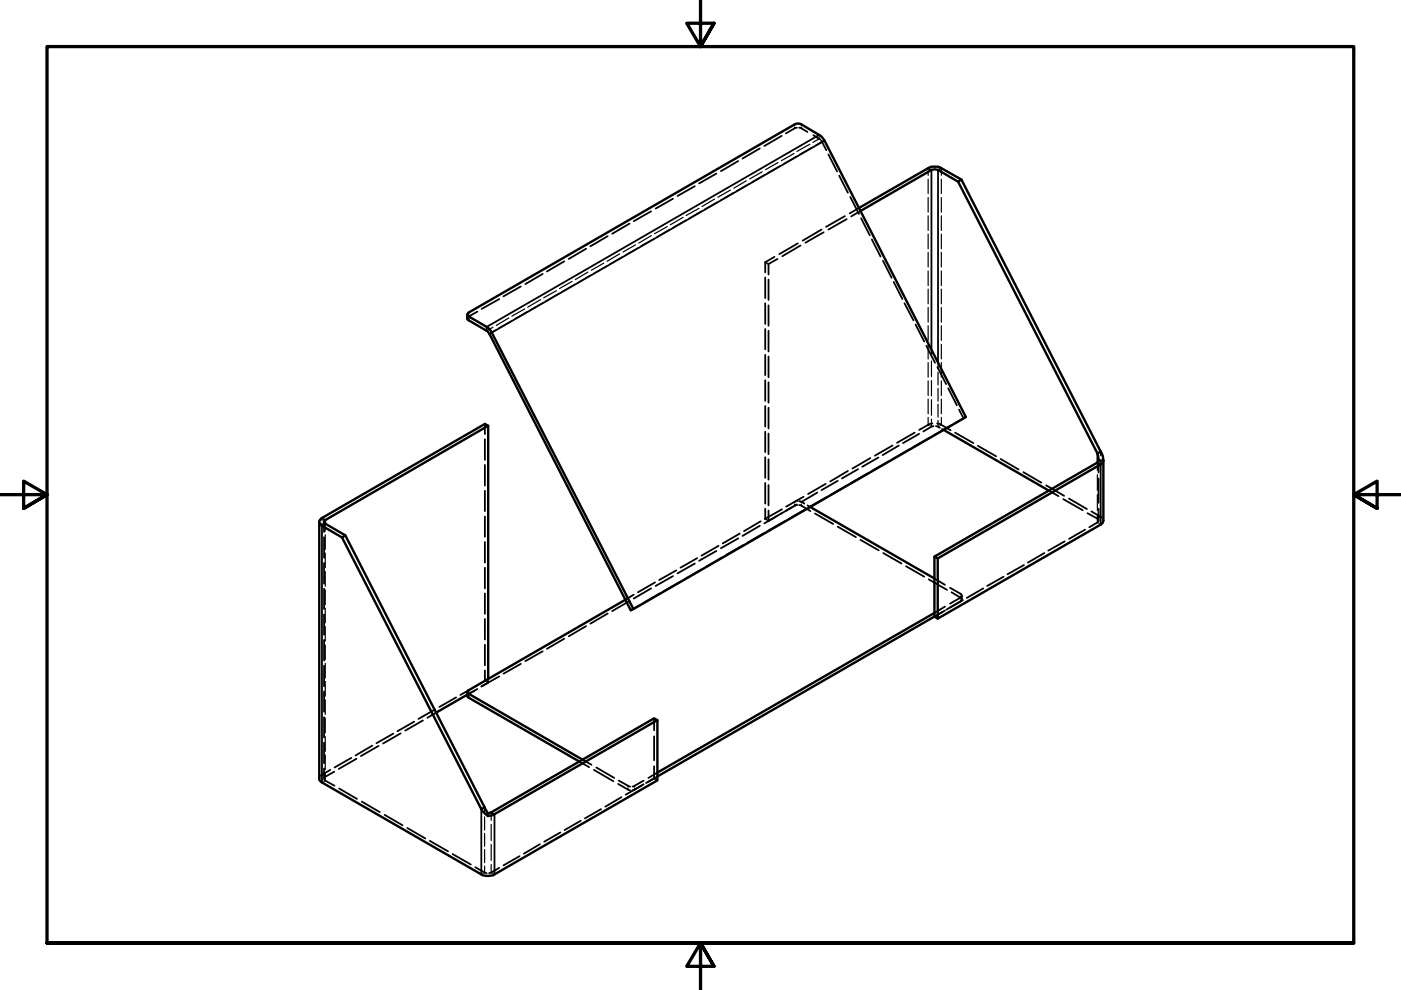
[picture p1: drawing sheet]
<svg xmlns="http://www.w3.org/2000/svg" width="297mm" height="210mm" viewBox="0 0 297 210" stroke-linecap="round" stroke-linejoin="round" font-family="sans-serif">
<!-- layer: Hidden (ISO) -->
<g fill="none" stroke="#000" stroke-width=".38">
<path d="M147.3 39.5l-3.7 2.1M151.9 36.8l-3.7 2.1M156.5 34.1l-3.7 2.2M161.1 31.5l-3.7 2.1M165.7 28.8l-3.6 2.2M169 27.1l-.5 .1-1.9 1.1M169.4 27.1l.5 .1 1.3 .8M172.5 28.7l1.4 .9M174.1 29.8l1.1 2M175.6 32.7l1.9 3.7M177.9 37.2l1.9 3.7M115.1 58.1l-3.7 2.1"/>
<path d="M119.6 55.4l-3.6 2.2M124.3 52.7l-3.7 2.2M128.8 50.1l-3.6 2.1M133.5 47.4l-3.7 2.2M138 44.8l-3.6 2.1M142.7 42.1l-3.7 2.1M162.2 55.6v2.2M162.2 58.8v4.4M162.2 55.6l.2 .1M162.7 55.9l.2 .1M162.9 56v2.2M162.9 59.3v4.3"/>
<path d="M164.2 54.5l-2 1.1M164.8 54.9l-1.9 1.1M169.2 51.6l-4 2.3M169.7 52l-3.8 2.3M174.2 48.7l-4 2.3M174.6 49.2l-3.8 2.3M179.1 45.8l-4 2.3M179.5 46.5l-3.9 2.2M180.3 41.8l1.8 3.6M182.1 44.1l-2 1.1M182.4 44.7l-1.9 1.2M182.6 46.3l1.8 3.6"/>
<path d="M184.8 50.8l1.9 3.6M187.2 55.3l1.8 3.6M189.5 59.8l1.8 3.6M99.1 67.3v.2M101.2 66.1l-1.9 1.1M105.9 63.4l-3.8 2.1M110.4 60.7l-3.7 2.1M162.2 64.3v4.4M162.2 69.8v4.3M162.2 75.2v4.3M162.9 64.7v4.4M162.9 70.1v4.4"/>
<path d="M162.9 75.6v4.4M191.8 64.3l1.9 3.6M194.1 68.8l1.9 3.6M196.4 73.3l1.8 3.6M198.8 77.8l1.8 3.6M102.8 89.9v2.1M102.8 93.1v4.4M102.8 98.6v4.4M162.2 80.6v4.4M162.2 86.1v4.4M162.2 91.5v4.4M162.2 96.9v4.4"/>
<path d="M162.9 81.1v4.3M162.9 86.5v4.3M162.9 91.9v4.4M162.9 97.4v4.3M179.8 99.9l-3.8 2.2M181.9 99.5l-3.4 1.9M184.5 97.1l-3.8 2.2M186.2 97l-3.4 2M188.4 97.8l-3.6 2.1M189.2 94.5l-3.7 2.1M190.6 94.5l-3.5 2M192.8 95.3l-3.5 2"/>
<path d="M193.9 91.7l-3.7 2.2M194.9 92l-3.4 2M197.2 92.7l-3.5 2.1M197.7 89.8l-.6 .1-2.2 1.3M197.9 90.3l-2.1 1.2M198.4 90.3l.9 .4M198.7 89.8l.6 .1 2.2 1.3M199.7 91l.4 .2M201 82.3l1.9 3.7M201.6 90.2l-3.5 2M202.5 91.7l3.9 2.3M203.3 86.8l1 1.9"/>
<path d="M204.3 88.7l-1.8 1M204.5 88.6l-.2 .1M204.8 88.4l-.1 .1M207.3 94.5l3.9 2.2M212.2 97.3l3.8 2.2M232.9 97.6v2.6M68.7 110.7v2.1M68.7 113.9v4.4M68.7 119.4v4.3M102.8 104v4.4M102.8 109.5v4.3M102.8 114.9v4.4"/>
<path d="M147.3 119.5l-3.7 2.1M147.8 118.3l-3.5 2.1M151.9 116.8l-3.7 2.1M152.3 115.7l-3.6 2.1M153.2 118.1l-3.6 2.1M156.5 114.1l-3.7 2.1M156.8 113.1l-3.6 2.1M157.5 115.6l-3.5 2M161.1 111.5l-3.7 2.1M161.3 110.5l-3.6 2.1M161.9 113.1l-3.5 2M162.2 102.4v4.4"/>
<path d="M162.2 107.9v2.1l.2 .1M162.7 110.3l.2 .2M162.9 102.8v4.4M162.9 108.2v2.3M164.7 109.4l-1.8 1.1M165.7 108.8l-3.6 2.2M165.8 108l-3.6 2M166.4 110.5l-3.6 2.1M168.5 106.4l-1.8 1M169 107.1l-.5 .1-1.9 1.1M169 106.3l-.5 .1M169 107l-3.5 1.9"/>
<path d="M169.4 107.1l.5 .1 1.9 1.2M169.4 106.3l1.2 .5M170.4 105.3l-1.9 1.1M170.8 108l-3.5 2M171.2 107.2l.6 .3M172.8 108.9l3.9 2.2M173.3 104.4l-3.4 2.1M175.1 102.6l-3.8 2.1M175.2 105.4l-3.6 2.1M177.6 102l-3.4 1.9M177.6 111.7l3.9 2.2M179.6 102.9l-3.5 2"/>
<path d="M182.4 114.5l3.9 2.2M184 100.4l-3.5 2M187.3 117.3l3.8 2.2M217 100.1l3.8 2.2M217.1 119.8l-3.5 2M221.4 117.3l-3.5 2M221.8 102.9l3.8 2.2M222.3 104l2.1 1.2M225.4 105.8l4.2 2.4M225.7 114.8l-3.5 1.9M226.6 105.7l3.8 2.2M230.1 112.3l-3.5 2"/>
<path d="M230.6 108.8l2.3 1.4M231.4 108.4l2.2 1.4M232.9 110.5l-2 1.3M232.9 101.4v5.2M232.9 107.9v2.5M233.9 110.1v.3M68.7 124.8v4.3M68.7 130.3v4.3M68.7 135.7v4.4M102.8 120.4v4.3M102.8 125.8v4.3M102.8 131.2v4.4"/>
<path d="M102.8 136.7v4.4M115.1 138.1l-3.7 2.1M119.6 135.4l-3.6 2.2M124.3 132.8l-3.7 2.1M128.8 130.1l-3.6 2.1M133.5 127.4l-3.7 2.2M134.4 126.1l-1.8 1.1M135.5 128.4l-1.8 1M138 124.7l-3.6 2.2M138.9 123.5l-3.6 2.1M139.9 125.8l-3.5 2.1M142.7 122.1l-3.7 2.1"/>
<path d="M143.4 120.9l-3.6 2.1M144.3 123.3l-3.5 2M148.7 120.7l-3.5 2.1M192.1 120.1l3.9 2.2M196.9 122.8l3.9 2.3M198.1 122.7l2.2 1.3M200.3 129.4l-2.2 1.3 1.7-.9M200.3 128.6l-2.2 1.4M201.4 124.6l2.5 1.5M201.7 125.6l1.9 1.1M203.6 126.7l.3 .3M203.6 126.7l-2.2 1.3"/>
<path d="M203.9 127.3l-2.5 1.5M203.9 126.5l-.3 .2M204 126.3v.3M204 126.8v.3M204.2 127.2l-3.5 2.1M208.5 124.7l-3.5 2.1M212.8 122.3l-3.5 1.9M68.7 141.1v4.4M68.7 146.6v4.3M68.7 152.1v4.3M68.7 157.5v4.3M78.9 158.1l-3.5 2.1"/>
<path d="M80.3 158.2l-3.8 2.1M83.4 155.5l-3.6 2.1M85 155.5l-3.8 2.1M87.8 153l-3.5 2M89.7 152.8l-3.8 2.1M92.3 150.4l-3.6 2M92.5 151.1l-1.9 1.1M96.7 147.9l-3.5 2M99.1 147.4v.1M99.4 146.3l-1.8 1.1M100.6 146.5l-1.5 .8M101.2 146.1l-1.9 1.1"/>
<path d="M102.8 142.1v2.2l.3 .1M103.5 144.4v.4l-.2-.2M103.5 143.9v.3M103.5 144.8l-1.5 .8M105.9 143.4l-3.8 2.1M110.4 140.8l-3.7 2M138.7 152.3v2.5M138.7 156.1v5.1M67.8 164.8l-.1 .3M68.7 165.3l2.2 1.3M68.7 162.9v2.2M70 163.2l-2 1.3"/>
<path d="M70.9 163.6l-2.2 1.3M71.9 167.2l3.8 2.2M74.5 160.7l-3.6 2M75.6 160.9l-3.8 2.1M76.7 170l3.8 2.2M81.5 172.8l3.8 2.2M86.4 175.5l3.8 2.3M91.1 178.3l3.9 2.2M114.5 179l-3.4 2M118.8 176.5l-3.4 2M122.8 161.5l2.1 1.2M123.1 174l-3.4 2"/>
<path d="M123.5 161.1l1.9 1.1M125.9 163.2l4.1 2.4M126.4 162.7l3.8 2.2M127.4 171.5l-3.4 2M131.1 166.2l2.5 1.3M131.2 165.5l2.4 1.3M131.8 169l-3.5 2M136.1 166.5l-3.4 2M136.5 166.3l-2.4 1.2M136.5 165.5l-2.4 1.3M138.7 162.5v2.5M138.9 165.2l-.2-.2-1.7 1"/>
<path d="M139.2 165.3l.2 .2M139.4 164.6l-1.9 1.2M139.4 163.8l-1.9 1.1M95.9 181.1l3.9 2.2M100.8 183.9l2.4 1.2M105.9 184l-2.2 1.1M110.2 181.5l-3.5 2"/>
</g>
<!-- layer: Hidden Narrow (ISO) -->
<g fill="none" stroke="#000" stroke-width=".25">
<path d="M158.2 38.3l-2.6 1.6M158.8 39l-2.7 1.5M161.6 36.4l-2.7 1.5M162.2 37l-2.8 1.6M165 34.5l-2.7 1.5M165.5 35.1l-2.7 1.5M168.3 32.5l-2.6 1.6M168.5 26.4v.2M168.5 27v.2M168.9 33.1l-2.7 1.6M169.9 26.4v.2M169.9 27v.2"/>
<path d="M171.7 30.6l-2.7 1.5M172.2 31.2l-2.7 1.5M173.7 28.6v.3M173.7 29.1v.3l-1.4 .8M174.4 29.9l-1.5 .9M174.8 29.8l-.2 .1M196.8 35.7v1.5M196.8 38v3.1M199.6 35.7v1.5M199.6 38v3.1M121.3 59.7l-2.7 1.5M124.7 57.7l-2.7 1.6"/>
<path d="M125.2 58.3l-2.6 1.6M128 55.8l-2.7 1.5M128.6 56.4l-2.7 1.5M131.4 53.8l-2.7 1.6M132 54.5l-2.8 1.5M134.7 51.9l-2.6 1.5M135.3 52.5l-2.7 1.6M138.1 49.9l-2.7 1.6M138.7 50.6l-2.7 1.5M141.5 48l-2.8 1.6M142 48.6l-2.7 1.6M144.8 46.1l-2.7 1.6"/>
<path d="M145.4 46.7l-2.7 1.5M148.2 44.2l-2.7 1.5M148.7 44.7l-2.7 1.6M151.5 42.2l-2.7 1.6M152.1 42.8l-2.7 1.6M154.9 40.3l-2.7 1.5M155.4 40.9l-2.6 1.6M196.8 41.9v3.1M196.8 45.8v3.1M196.8 49.6v3.1M196.8 53.5v3.1M196.8 57.4v3.2"/>
<path d="M199.6 41.9v3.1M199.6 45.8v3.1M199.6 49.6v3.1M199.6 53.5v3.1M199.6 57.4v3.2M99.4 66.3v.3M99.4 66.8v.3M104.5 69.4l-1.3 .7M105.1 69.9l-1.3 .9M107.9 67.4l-2.7 1.6M108.5 68l-2.8 1.6M111.3 65.5l-2.8 1.5"/>
<path d="M111.8 66.1l-2.7 1.6M114.6 63.5l-2.7 1.6M115.1 64.2l-2.6 1.5M118 61.6l-2.7 1.6M118.5 62.2l-2.7 1.6M121.9 60.3l-2.7 1.5M196.8 61.3v3.1M196.8 65.2v3.1M196.8 69.1v3.1M196.8 73v3.1M196.8 76.9v3.1M197.5 74.1v1.6"/>
<path d="M197.5 76.6v3.3M198.9 76.9v1.3M198.9 78.9v2.7M199.6 61.3v3.1M199.6 65.2v3.1M199.6 69.1v3.1M199.6 73v3.1M199.6 76.9v3.1M196.8 88.5v1.6l.2 .1M196.8 80.7v3.2M196.8 84.6v3.1M197.5 88.9v1.6l-.3-.2"/>
<path d="M197.5 80.7v3.2M197.5 84.7v3.3M198.9 89.1v1.4l.2-.2M198.9 82.3v2.8M198.9 85.7v2.7M199.6 88.5v1.6l-.2 .1M199.6 80.7v3.2M199.6 84.6v3.1M232.7 98.1v1.6M233.4 95.7v.9M233.4 97.6v.9M68.3 109.8v.6"/>
<path d="M68.3 110.9v.6M69 111v1.6M69 113.4v3.1M69 117.3v3.1M168.5 106.4v.3M168.5 107v.2M169.9 106.4v.3M169.9 107v.2M232.7 109.1v1.7l.2 .1M232.7 100.6v3.4M232.7 104.9v3.3M232.9 109.8l-.2 .2"/>
<path d="M233.1 111l.3 .2M233.4 109.6l-.3 .1M69 121.2v3.1M69 125.1v3.1M69 128.9v3.2M69 132.8v3.1M69 136.8v3.1M203.6 125.9v.2M203.6 126.5v.5M203.6 127.2v.3M69 140.6v3.1M69 144.5v3.1"/>
<path d="M69 148.4v3.1M69 152.2v3.2M69 156.2v3.1M99.4 146.3v.3M99.4 146.8v.3M68.3 164.2l.2 .2M68.5 165.8l-.2 .1M68.7 164.6l.3 .1M69 163.9v1.6l-.3 .1M69 160.1v3.1M102.7 171.2v1.3M102.7 173.2v2.8"/>
<path d="M102.7 176.7v2.7M104.1 172.2v1.8M104.1 174.8v3.4M104.1 179v3.4M133.2 166.6v.3M133.2 167.2v.2M134.6 166.6v.3M134.6 167.2v.2M102.2 185.3l-.2 .1M102.7 183.6v1.4l-.2 .1M102.7 180.1v2.8M104.1 183.3v1.7l.3 .1"/>
<path d="M104.6 185.3l.2 .1"/>
</g>
<!-- layer: Visible (ISO) -->
<g fill="none" stroke="#000" stroke-width=".51">
<path d="M203.8 38.1l-.7 .4M182.1 44.1l14.7-8.4a3.1 3.1 0 0 1 2.8 0l4.2 2.4 29.6 57.6M182.4 44.7l15.1-8.7 .6-.1 .8 .1 4.2 2.5 29.6 57.6M99.1 66.7l.1 1.1 4 2.3 .6 .7 29.9 58.6 71.1-41-30-58.6-.8-1-4.3-2.5-.7-.1-.5 .2-69.1 39.9a.49 .49 0 0 0-.2 .7l4.3 2.5 .6 .6 30.2 59M103.5 90.3l-34.5 20-.3 .3 .3 .4 4.2 2.5 29.5 57.7M200.1 91.2l22.2 12.8M232.7 96.1l.2 1.5M232.9 97.6l-.2 .5-34.6 19.9 .7 .4 34.6-19.9 .4-.4 .1-.5M232.9 97.6h1M233.4 95.7l.4 1 .1 .9M233.4 95.7l-.7 .4M233.9 97.6v12.8l-.3 .6-34.8 20.2v-12.8"/>
<path d="M67.7 110.7v54.6l.6 .6 34.1 19.7 .8 .1 1.3-.1 34.9-20.1v-12.8M73.2 113.5l-.7 .5M171.8 107.5l26.3 15.2M198.1 118v12.7l.7 .5M132.6 127.2l-33.2 19.1-.3 .4 .3 .4 24.1 14M198.1 130.7l-58.7 33.9M198.1 130l-58.7 33.8M99.1 146.7v.8l.3 .4 23.4 13.6M99.1 147.3l-6.6 3.8M103.5 143.9v-53.6l-.7-.4-34.8 20.1a.84 .84 0 0 0 .3 1.5l4.2 2.5 29.5 57.5M102 171.5l.3 .5 1.1 1M102.7 171.2l.7 1.2"/>
<path d="M102.7 171.2l-.7 .3M103.4 172.4l.7-.2 34.6-19.9 .7 .4-34.9 20.1-1.1 .2M103.4 172.4v.6"/>
</g>
<!-- layer: Visible Narrow (ISO) -->
<path d="M173.7 28.6l-70.5 40.7v.8M174.8 29.8l-71 41M196.8 35.7l.7 .3v38.1M199.6 35.7l-.7 .3v40.9M99.4 67.1v.8M232.7 96.1v2l.7 .4v12.7M68.3 109.8l.7 .5v.7l-.7 .5v54.4M99.4 147.1v.8M102 171.5v13.9M104.1 172.2l.7 .4v12.8" fill="none" stroke="#000" stroke-width=".38"/>
<!-- layer: Border (ANSI) -->
<path d="M148.5 -.1v10l-2.9-5h5.8l-2.9 5 2.9-5M0 104.9h10l-5-2.9v5.8l5-2.9-5 2.9M297 104.9h-10l5-2.9v5.8l-5-2.9 5 2.9M10 199.9v-190h277v190h-277h277M151.4 204.9l-2.9-5 2.9 5h-5.8l2.9-5v10" fill="none" stroke="#000" stroke-width=".7"/>
</svg>
